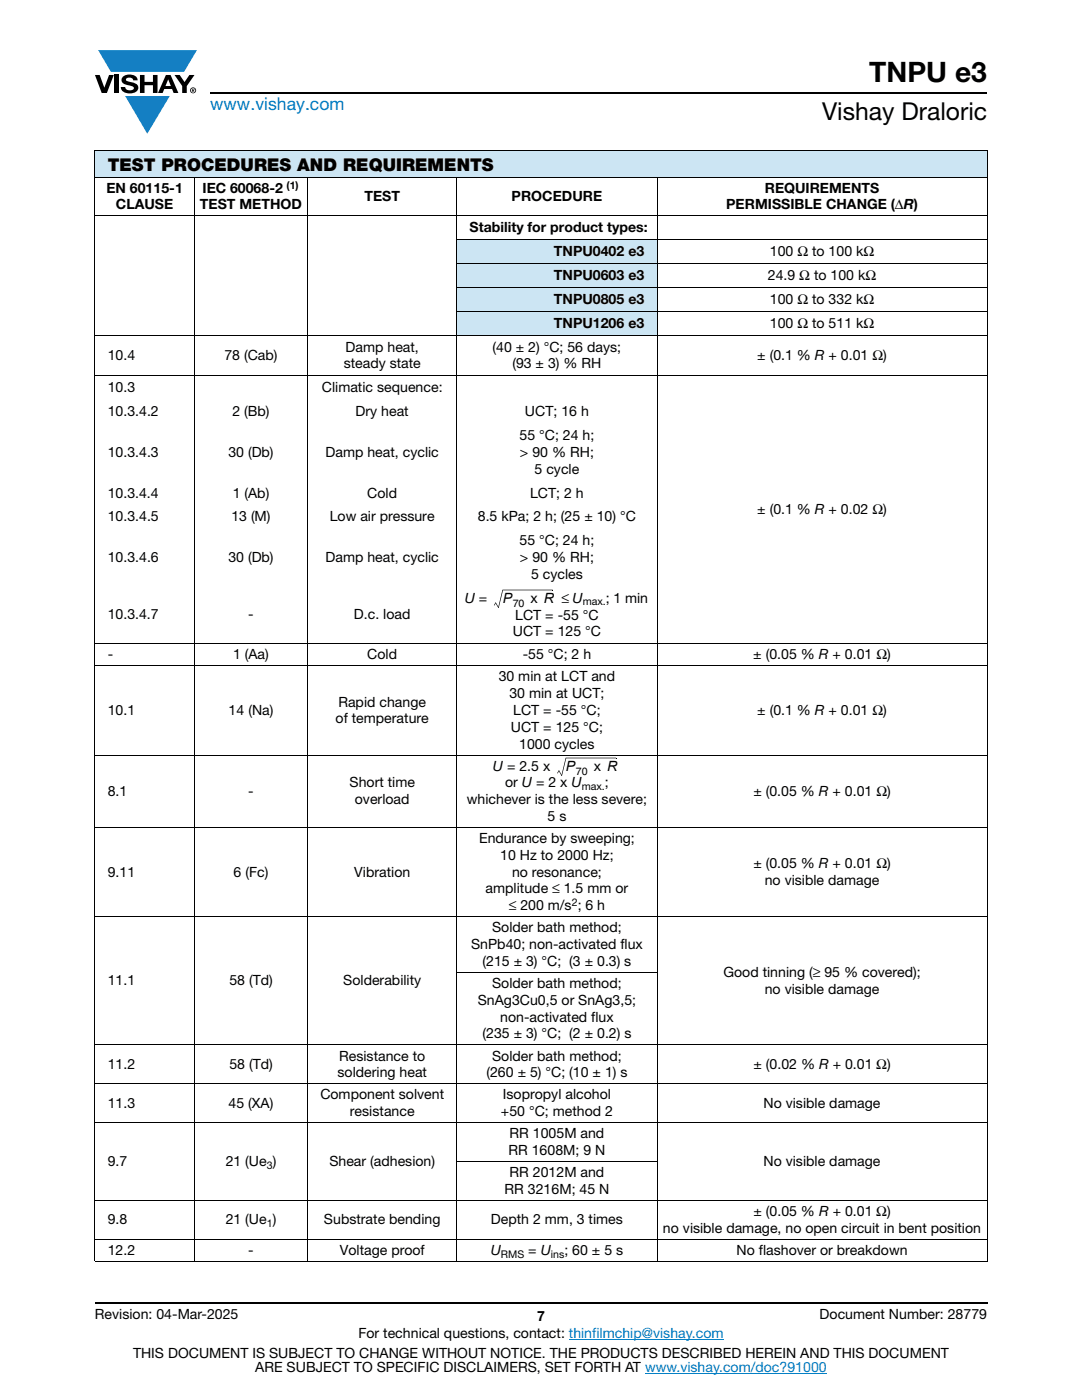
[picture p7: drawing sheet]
<svg xmlns="http://www.w3.org/2000/svg" width="216mm" height="279mm" viewBox="0 0 216 279" stroke-linecap="round" stroke-linejoin="round" font-family="sans-serif">
<defs><g id="words">
<text font-size="5.6" x="173.4" y="16.4">TNPU e3</text>
<text font-size="4.9" x="164" y="24">Vishay Draloric</text>
<text font-size="3.5" fill="#007ec4" x="42" y="21.9">www.vishay.com</text>
<text font-size="3.5" x="21.5" y="34.1">TEST PROCEDURES AND REQUIREMENTS</text>
<g font-size="2.8">
<text x="21.2" y="38.6">EN 60115-1</text>
<text x="23.1" y="41.8">CLAUSE</text>
<text x="39.9" y="41.8">TEST METHOD</text>
<text x="40.4" y="38.6">IEC 60068-2</text>
<text x="72.7" y="40.2">TEST</text>
<text x="102.1" y="40.2">PROCEDURE</text>
<text x="144.9" y="41.8">PERMISSIBLE CHANGE (ΔR)</text>
<text x="152.6" y="38.6">REQUIREMENTS</text>
<text x="93.7" y="46.4">Stability for product types:</text>
<text x="110.5" y="51.1">TNPU0402 e3</text>
<text x="153.6" y="51.1">100 Ω to 100 kΩ</text>
<text x="110.5" y="55.9">TNPU0603 e3</text>
<text x="153.2" y="55.9">24.9 Ω to 100 kΩ</text>
<text x="110.5" y="60.7">TNPU0805 e3</text>
<text x="110.5" y="65.4">TNPU1206 e3</text>
<text x="153.6" y="60.7">100 Ω to 332 kΩ</text>
<text x="153.6" y="65.4">100 Ω to 511 kΩ</text>
<text x="21.5" y="71.9">10.4</text>
<text x="44.8" y="71.9">78 (Cab)</text>
<text x="69" y="70.2">Damp heat,</text>
<text x="98.3" y="70.2">(40 ± 2) °C; 56 days;</text>
<text x="151.1" y="71.9">± (0.1 % R + 0.01 Ω)</text>
<text x="68.6" y="73.5">steady state</text>
<text x="102.2" y="73.5">(93 ± 3) % RH</text>
<text x="21.5" y="78.3">10.3</text>
<text x="21.5" y="83.1">10.3.4.2</text>
<text x="46.4" y="83.1">2 (Bb)</text>
<text x="64.2" y="78.3">Climatic sequence:</text>
<text x="71" y="83.1">Dry heat</text>
<text x="104.7" y="83.1">UCT; 16 h</text>
<text x="103.7" y="87.8">55 °C; 24 h;</text>
<text x="21.5" y="91.2">10.3.4.3</text>
<text x="45.6" y="91.2">30 (Db)</text>
<text x="65" y="91.2">Damp heat, cyclic</text>
<text x="103.8" y="91.2">&gt; 90 % RH;</text>
<text x="106.7" y="94.5">5 cycle</text>
<text x="21.5" y="99.3">10.3.4.4</text>
<text x="46.4" y="99.3">1 (Ab)</text>
<text x="73.3" y="99.3">Cold</text>
<text x="105.8" y="99.3">LCT; 2 h</text>
<text x="21.5" y="104.1">10.3.4.5</text>
<text x="46.2" y="104.1">13 (M)</text>
<text x="65.8" y="104.1">Low air pressure</text>
<text x="95.3" y="104.1">8.5 kPa; 2 h; (25 ± 10) °C</text>
<text x="151.1" y="102.6">± (0.1 % R + 0.02 Ω)</text>
<text x="21.5" y="112.2">10.3.4.6</text>
<text x="45.6" y="112.2">30 (Db)</text>
<text x="65" y="112.2">Damp heat, cyclic</text>
<text x="103.7" y="108.8">55 °C; 24 h;</text>
<text x="103.8" y="112.2">&gt; 90 % RH;</text>
<text x="106" y="115.5">5 cycles</text>
<text x="21.5" y="123.6">10.3.4.7</text>
<text x="49.5" y="123.6">-</text>
<text x="70.6" y="123.6">D.c. load</text>
<text x="92.7" y="120.3">U =</text>
<text x="100.3" y="120.3">P</text>
<text x="102.8" y="123.6">LCT = -55 °C</text>
<text x="105.9" y="120.3">x R ≤ U</text>
<text x="120.9" y="120.3">; 1 min</text>
<text x="21.5" y="131.6">-</text>
<text x="46.5" y="131.6">1 (Aa)</text>
<text x="73.3" y="131.6">Cold</text>
<text x="102.3" y="127">UCT = 125 °C</text>
<text x="104.3" y="131.6">-55 °C; 2 h</text>
<text x="150.3" y="131.6">± (0.05 % R + 0.01 Ω)</text>
<text x="99.5" y="136">30 min at LCT and</text>
<text x="21.5" y="142.7">10.1</text>
<text x="45.6" y="142.7">14 (Na)</text>
<text x="67.5" y="141">Rapid change</text>
<text x="101.6" y="139.3">30 min at UCT;</text>
<text x="102.4" y="142.7">LCT = -55 °C;</text>
<text x="151.1" y="142.7">± (0.1 % R + 0.01 Ω)</text>
<text x="67" y="144.4">of temperature</text>
<text x="101.9" y="146">UCT = 125 °C;</text>
<text x="103.6" y="149.4">1000 cycles</text>
<text x="98.4" y="153.8">U = 2.5 x</text>
<text x="112.9" y="153.8">P</text>
<text x="118.5" y="153.8">x R</text>
<text x="21.5" y="158.8">8.1</text>
<text x="49.5" y="158.8">-</text>
<text x="69.7" y="157.1">Short time</text>
<text x="70.8" y="160.5">overload</text>
<text x="93.1" y="160.5">whichever is the less severe;</text>
<text x="100.8" y="157.1">or U = 2 x U</text>
<text x="120.7" y="157.1">;</text>
<text x="150.3" y="158.8">± (0.05 % R + 0.01 Ω)</text>
<text x="109.3" y="163.9">5 s</text>
<text x="95.6" y="168.3">Endurance by sweeping;</text>
<text x="99.8" y="171.6">10 Hz to 2000 Hz;</text>
<text x="150.3" y="173.3">± (0.05 % R + 0.01 Ω)</text>
<text x="21.5" y="175">9.11</text>
<text x="46.6" y="175">6 (Fc)</text>
<text x="70.7" y="175">Vibration</text>
<text x="96.9" y="178.3">amplitude ≤ 1.5 mm or</text>
<text x="102.2" y="175">no resonance;</text>
<text x="152.6" y="176.6">no visible damage</text>
<text x="101.5" y="181.7">≤ 200 m/s ; 6 h</text>
<text x="94" y="189.4">SnPb40; non-activated flux</text>
<text x="98.2" y="186.1">Solder bath method;</text>
<text x="21.5" y="196.7">11.1</text>
<text x="45.8" y="196.7">58 (Td)</text>
<text x="68.5" y="196.7">Solderability</text>
<text x="96.3" y="192.8">(215 ± 3) °C; (3 ± 0.3) s</text>
<text x="98.2" y="197.2">Solder bath method;</text>
<text x="144.4" y="195">Good tinning (≥ 95 % covered);</text>
<text x="95.3" y="200.5">SnAg3Cu0,5 or SnAg3,5;</text>
<text x="99.8" y="203.9">non-activated flux</text>
<text x="152.6" y="198.3">no visible damage</text>
<text x="96.3" y="207.2">(235 ± 3) °C; (2 ± 0.2) s</text>
<text x="21.5" y="213.3">11.2</text>
<text x="45.8" y="213.3">58 (Td)</text>
<text x="67.4" y="215">soldering heat</text>
<text x="67.7" y="211.6">Resistance to</text>
<text x="97.1" y="215">(260 ± 5) °C; (10 ± 1) s</text>
<text x="98.2" y="211.6">Solder bath method;</text>
<text x="150.3" y="213.3">± (0.02 % R + 0.01 Ω)</text>
<text x="21.5" y="221.1">11.3</text>
<text x="45.6" y="221.1">45 (XA)</text>
<text x="63.9" y="219.4">Component solvent</text>
<text x="100.4" y="219.4">Isopropyl alcohol</text>
<text x="152.4" y="221.1">No visible damage</text>
<text x="69.8" y="222.8">resistance</text>
<text x="100" y="222.8">+50 °C; method 2</text>
<text x="101.7" y="227.2">RR 1005M and</text>
<text x="21.5" y="232.7">9.7</text>
<text x="45" y="232.7">21 (Ue )</text>
<text x="65.7" y="232.7">Shear (adhesion)</text>
<text x="101.5" y="230.5">RR 1608M; 9 N</text>
<text x="152.4" y="232.7">No visible damage</text>
<text x="100.7" y="238.3">RR 3216M; 45 N</text>
<text x="101.7" y="235">RR 2012M and</text>
<text x="21.5" y="244.4">9.8</text>
<text x="45" y="244.4">21 (Ue )</text>
<text x="64.6" y="244.4">Substrate bending</text>
<text x="98" y="244.4">Depth 2 mm, 3 times</text>
<text x="150.3" y="242.7">± (0.05 % R + 0.01 Ω)</text>
<text x="21.5" y="250.5">12.2</text>
<text x="49.6" y="250.5">-</text>
<text x="67.8" y="250.5">Voltage proof</text>
<text x="97.9" y="250.5">U</text>
<text x="105.4" y="250.5">= U</text>
<text x="112.6" y="250.5">; 60 ± 5 s</text>
<text x="132.3" y="246.1">no visible damage, no open circuit in bent position</text>
<text x="147" y="250.5">No flashover or breakdown</text>
<text x="18.9" y="263.3">Revision: 04-Mar-2025</text>
<text x="107.2" y="263.6">7</text>
<text x="163.6" y="263.3">Document Number: 28779</text>
<text x="71.5" y="267.1">For technical questions, contact: thinfilmchip@vishay.com</text>
<text x="26.5" y="271">THIS DOCUMENT IS SUBJECT TO CHANGE WITHOUT NOTICE. THE PRODUCTS DESCRIBED HEREIN AND THIS DOCUMENT</text>
<text x="50.9" y="273.8">ARE SUBJECT TO SPECIFIC DISCLAIMERS, SET FORTH AT www.vishay.com/doc?91000</text>
</g>
<g font-size="2.1">
<text x="57.2" y="37.8">(1)</text>
<text x="102.3" y="121.1">70</text>
<text x="116.3" y="120.8">max.</text>
<text x="114.9" y="154.7">70</text>
<text x="116.1" y="157.6">max.</text>
<text x="114.1" y="180.8">2</text>
<text x="53.2" y="233.2">3</text>
<text x="53.2" y="244.9">1</text>
<text x="99.9" y="251">RMS</text>
<text x="109.9" y="251">ins</text>
</g>
</g></defs>
<g fill="#147fc3">
<path d="M19.6 10h19.7l-2.6 4.3h-1.1h-13.5z"/>
<path d="M25 19.2h8.9l-4.5 7.5z"/>
</g>
<g fill="#000">
<path d="M18.9 15h1l.9 2.5 1-2.5h.9l-1.4 3.6h-1zM22.9 15h.9v3.6h-.9zM24.6 15.3a2.1 2.1 0 0 1 2.8 .3l.1 .4h-.9a.79 .79 0 0 0-.7-.5 .79 .79 0 0 0-.8 .4l.3 .3 1 .2a1.08 1.08 0 0 1 1.2 1 1.08 1.08 0 0 1-1.1 1.2 1.73 1.73 0 0 1-2.4-1.2h.9a.96 .96 0 0 0 .8 .6 .96 .96 0 0 0 .9-.4 1.31 1.31 0 0 0-1.2-.6 1.03 1.03 0 0 1-1.1-.6 1.03 1.03 0 0 1 .2-1.1zM27.9 15h.9v1.3h1.7v-1.3h.9v3.6h-.9v-1.6h-1.7v1.6h-.9zM34.8 15h1.1l.9 1.4 1-1.4h1l-1.5 2.2v1.4h-.9v-1.4z"/>
<path d="M33.6 15.9l.5 1.3h-1.1zM33.1 15l-1.6 3.6h1l.3-.8h1.5l.3 .8h1l-1.6-3.6z"/>
<path d="M38.4 17.8h.2v.2h-.2zM38.3 17.7v.7h.1v-.3l.4 .3-.2-.3 .2-.2-.1-.2z"/>
<path d="M38.1 18a.46 .46 0 0 1 .9 0 .46 .46 0 0 1-.9 0zM37.9 18a.6 .6 0 0 0 1.2 0 .6 .6 0 0 0-1.2 0z"/>
</g>
<path d="M42 18.6h155M18.9 260h178.1" fill="none" stroke="#000" stroke-width=".36"/>
<path d="M113.5 267.3h30.9M128.7 274h36.3" fill="none" stroke="#007ec4" stroke-width=".2"/>
<g fill="#cce5f3">
<path d="M18.9 30h178.1v5.5h-178.1z"/>
<path d="M91.1 47.8h40v4.8h-40z"/>
<path d="M91.1 52.6h40v4.8h-40z"/>
<path d="M91.1 57.4h40v4.7h-40z"/>
<path d="M91.1 62.1h40v4.8h-40z"/>
</g>
<g fill="none" stroke="#000" stroke-width=".2">
<path d="M18.9 30h178.1M18.9 35.5h178.1M18.9 30.1v221.6M38.8 35.4v216.4M61.4 35.4v216.4M91.1 35.4v216.4M131.1 35.4v216.4M197 30.1v221.6M18.9 43.1h178.1M91.1 47.8h105.9M91.1 52.6h105.9M91.1 57.4h105.9"/>
<path d="M18.9 66.9h178.1M18.9 75h178.1M91.1 62.1h105.9M100.2 117.8h10.1M18.9 128.5h178.1M18.9 132.9h178.1M18.9 150.7h178.1M112.9 151.3h10M18.9 165.1h178.1M18.9 183h178.1M91.1 194.1h40.1M18.9 208.5h178.1"/>
<path d="M18.9 216.3h178.1M18.9 224.1h178.1M18.9 239.6h178.1M91.1 231.8h40.1M18.9 247.4h178.1M18.9 251.8h178.1"/>
</g>
<g fill="#000">
<path d="M100.2 117.8h.2l-.9 3.5h-.1zM110.3 117.7l.1 .1zM98.6 120.8l.1 .1zM98.8 120.3h.2l-.3 .5h-.1zM99.4 121.3h.1zM98.9 120.2l.6 1-.1 .1-.6-1zM111.2 154.3l.1 .1zM111.5 153.8h.1l-.3 .5h-.1zM112 154.8h.2zM111.5 153.7l.6 1.1h-.1zM112 154.8l.1 .1zM112.9 151.3h.1l-.9 3.5h-.1z"/>
<path d="M122.9 151.2l.1 .1z"/>
</g>
<use href="#words"/>
</svg>
